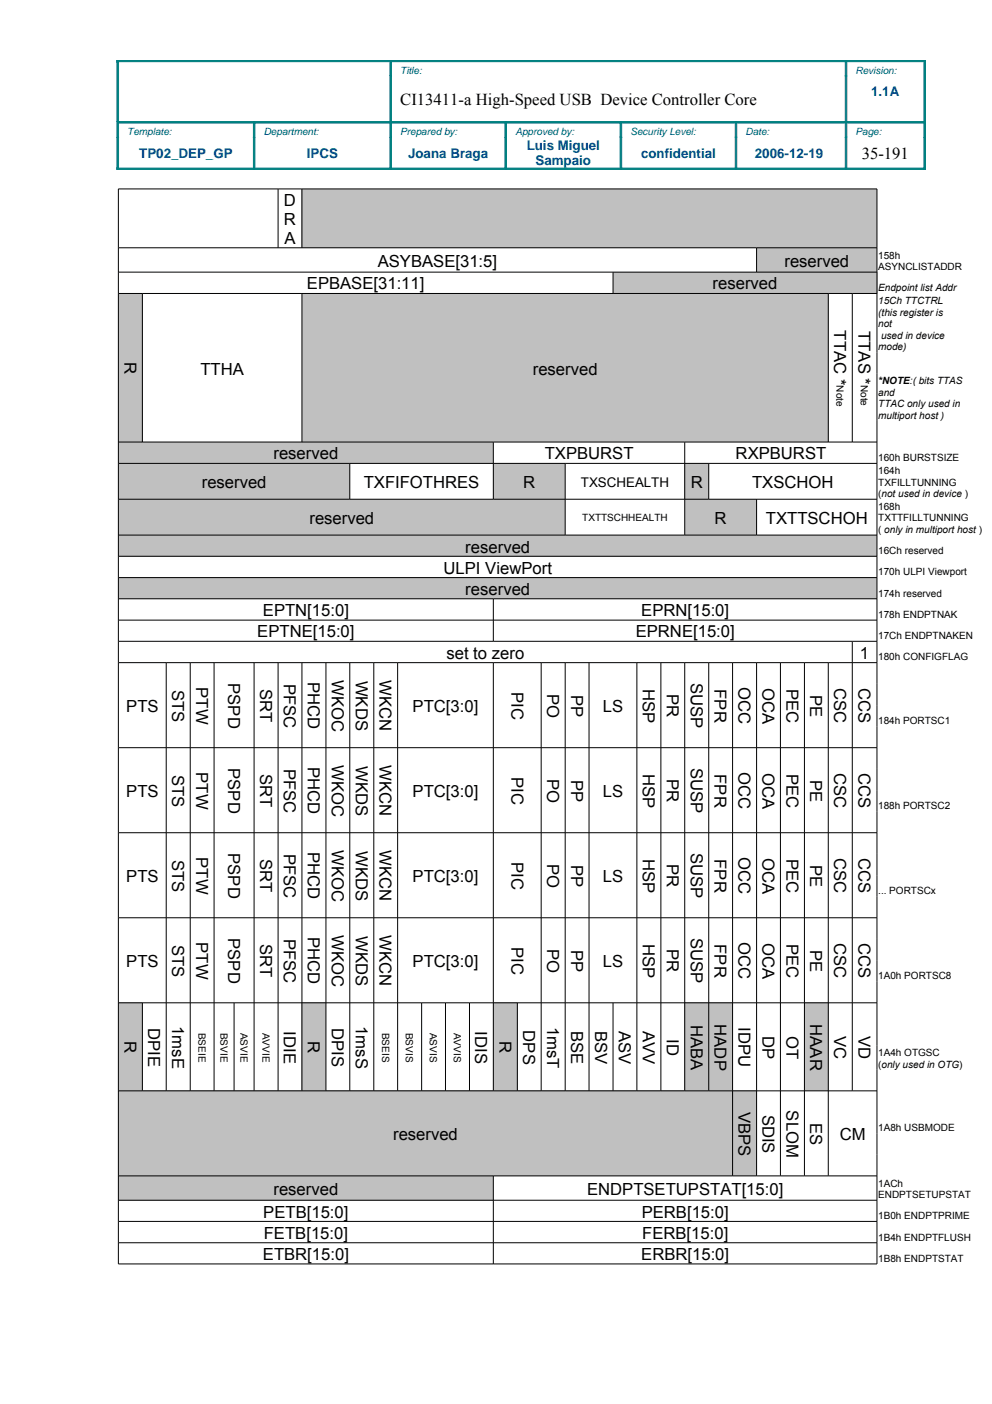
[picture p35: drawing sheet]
<svg xmlns="http://www.w3.org/2000/svg" width="210mm" height="297mm" viewBox="0 0 210 297" stroke-linecap="round" stroke-linejoin="round" font-family="sans-serif">
<defs><g id="words">
<g font-size="3.5">
<text x="84.7" y="22.2">CI13411-a High-Speed USB Device Controller Core</text>
<text x="182.4" y="33.5">35-191</text>
<text x="60.1" y="43.6">D</text>
<text x="60.1" y="47.6">R</text>
<text x="60.2" y="51.7">A</text>
<text x="79.9" y="56.4">ASYBASE[31:5]</text>
<text x="166" y="56.4">reserved</text>
<text x="64.9" y="61.2">EPBASE[31:11]</text>
<text x="150.8" y="61.2">reserved</text>
<text x="176.5" y="69.9" transform="rotate(90 176.5 69.9)">TTAC *</text>
<text x="181.7" y="70" transform="rotate(90 181.7 70)">TTAS *</text>
<text x="26.3" y="76.7" transform="rotate(90 26.3 76.7)">R</text>
<text x="42.4" y="79.2">TTHA</text>
<text x="112.7" y="79.2">reserved</text>
<text x="57.9" y="97.2">reserved</text>
<text x="115.3" y="97.2">TXPBURST</text>
<text x="155.6" y="97.2">RXPBURST</text>
<text x="42.7" y="103.3">reserved</text>
<text x="77" y="103.3">TXFIFOTHRES</text>
<text x="110.7" y="103.3">R</text>
<text x="146.2" y="103.3">R</text>
<text x="159.1" y="103.3">TXSCHOH</text>
<text x="65.5" y="110.8">reserved</text>
<text x="151.2" y="110.8">R</text>
<text x="162.1" y="110.8">TXTTSCHOH</text>
<text x="98.5" y="116.9">reserved</text>
<text x="93.8" y="121.4">ULPI ViewPort</text>
<text x="98.5" y="125.9">reserved</text>
<text x="55.6" y="130.4">EPTN[15:0]</text>
<text x="135.7" y="130.4">EPRN[15:0]</text>
<text x="54.4" y="134.9">EPTNE[15:0]</text>
<text x="134.5" y="134.9">EPRNE[15:0]</text>
<text x="70.2" y="143.8" transform="rotate(90 70.2 143.8)">WKOC</text>
<text x="80.3" y="143.9" transform="rotate(90 80.3 143.9)">WKCN</text>
<text x="94.5" y="139.3">set to zero</text>
<text x="182" y="139.3">1</text>
<text x="36.4" y="145.9" transform="rotate(90 36.4 145.9)">STS</text>
<text x="41.5" y="145.4" transform="rotate(90 41.5 145.4)">PTW</text>
<text x="48.3" y="144.5" transform="rotate(90 48.3 144.5)">PSPD</text>
<text x="55" y="145.8" transform="rotate(90 55 145.8)">SRT</text>
<text x="60.1" y="144.6" transform="rotate(90 60.1 144.6)">PFSC</text>
<text x="65.2" y="144.3" transform="rotate(90 65.2 144.3)">PHCD</text>
<text x="75.3" y="144" transform="rotate(90 75.3 144)">WKDS</text>
<text x="108.2" y="146.4" transform="rotate(90 108.2 146.4)">PIC</text>
<text x="115.8" y="146.8" transform="rotate(90 115.8 146.8)">PO</text>
<text x="120.8" y="147" transform="rotate(90 120.8 147)">PP</text>
<text x="136" y="145.7" transform="rotate(90 136 145.7)">HSP</text>
<text x="141.1" y="146.9" transform="rotate(90 141.1 146.9)">PR</text>
<text x="146.2" y="144.5" transform="rotate(90 146.2 144.5)">SUSP</text>
<text x="151.2" y="145.8" transform="rotate(90 151.2 145.8)">FPR</text>
<text x="156.3" y="145.4" transform="rotate(90 156.3 145.4)">OCC</text>
<text x="161.3" y="145.5" transform="rotate(90 161.3 145.5)">OCA</text>
<text x="166.4" y="145.7" transform="rotate(90 166.4 145.7)">PEC</text>
<text x="171.4" y="147" transform="rotate(90 171.4 147)">PE</text>
<text x="176.5" y="145.6" transform="rotate(90 176.5 145.6)">CSC</text>
<text x="181.7" y="145.6" transform="rotate(90 181.7 145.6)">CCS</text>
<text x="26.7" y="150.6">PTS</text>
<text x="87.3" y="150.6">PTC[3:0]</text>
<text x="127.6" y="150.6">LS</text>
<text x="70.2" y="161.8" transform="rotate(90 70.2 161.8)">WKOC</text>
<text x="80.3" y="161.9" transform="rotate(90 80.3 161.9)">WKCN</text>
<text x="36.4" y="163.9" transform="rotate(90 36.4 163.9)">STS</text>
<text x="41.5" y="163.4" transform="rotate(90 41.5 163.4)">PTW</text>
<text x="48.3" y="162.5" transform="rotate(90 48.3 162.5)">PSPD</text>
<text x="55" y="163.8" transform="rotate(90 55 163.8)">SRT</text>
<text x="60.1" y="162.6" transform="rotate(90 60.1 162.6)">PFSC</text>
<text x="65.2" y="162.3" transform="rotate(90 65.2 162.3)">PHCD</text>
<text x="75.3" y="162" transform="rotate(90 75.3 162)">WKDS</text>
<text x="108.2" y="164.4" transform="rotate(90 108.2 164.4)">PIC</text>
<text x="115.8" y="164.8" transform="rotate(90 115.8 164.8)">PO</text>
<text x="120.8" y="165" transform="rotate(90 120.8 165)">PP</text>
<text x="136" y="163.7" transform="rotate(90 136 163.7)">HSP</text>
<text x="141.1" y="164.9" transform="rotate(90 141.1 164.9)">PR</text>
<text x="146.2" y="162.5" transform="rotate(90 146.2 162.5)">SUSP</text>
<text x="151.2" y="163.8" transform="rotate(90 151.2 163.8)">FPR</text>
<text x="156.3" y="163.4" transform="rotate(90 156.3 163.4)">OCC</text>
<text x="161.3" y="163.5" transform="rotate(90 161.3 163.5)">OCA</text>
<text x="166.4" y="163.7" transform="rotate(90 166.4 163.7)">PEC</text>
<text x="171.4" y="165" transform="rotate(90 171.4 165)">PE</text>
<text x="176.5" y="163.6" transform="rotate(90 176.5 163.6)">CSC</text>
<text x="181.7" y="163.6" transform="rotate(90 181.7 163.6)">CCS</text>
<text x="26.7" y="168.6">PTS</text>
<text x="87.3" y="168.6">PTC[3:0]</text>
<text x="127.6" y="168.6">LS</text>
<text x="70.2" y="179.8" transform="rotate(90 70.2 179.8)">WKOC</text>
<text x="80.3" y="179.9" transform="rotate(90 80.3 179.9)">WKCN</text>
<text x="36.4" y="181.9" transform="rotate(90 36.4 181.9)">STS</text>
<text x="41.5" y="181.4" transform="rotate(90 41.5 181.4)">PTW</text>
<text x="48.3" y="180.5" transform="rotate(90 48.3 180.5)">PSPD</text>
<text x="55" y="181.8" transform="rotate(90 55 181.8)">SRT</text>
<text x="60.1" y="180.6" transform="rotate(90 60.1 180.6)">PFSC</text>
<text x="65.2" y="180.3" transform="rotate(90 65.2 180.3)">PHCD</text>
<text x="75.3" y="180" transform="rotate(90 75.3 180)">WKDS</text>
<text x="108.2" y="182.4" transform="rotate(90 108.2 182.4)">PIC</text>
<text x="115.8" y="182.8" transform="rotate(90 115.8 182.8)">PO</text>
<text x="120.8" y="183" transform="rotate(90 120.8 183)">PP</text>
<text x="136" y="181.7" transform="rotate(90 136 181.7)">HSP</text>
<text x="141.1" y="182.8" transform="rotate(90 141.1 182.8)">PR</text>
<text x="146.2" y="180.5" transform="rotate(90 146.2 180.5)">SUSP</text>
<text x="151.2" y="181.8" transform="rotate(90 151.2 181.8)">FPR</text>
<text x="156.3" y="181.4" transform="rotate(90 156.3 181.4)">OCC</text>
<text x="161.3" y="181.5" transform="rotate(90 161.3 181.5)">OCA</text>
<text x="166.4" y="181.7" transform="rotate(90 166.4 181.7)">PEC</text>
<text x="171.4" y="183" transform="rotate(90 171.4 183)">PE</text>
<text x="176.5" y="181.6" transform="rotate(90 176.5 181.6)">CSC</text>
<text x="181.7" y="181.6" transform="rotate(90 181.7 181.6)">CCS</text>
<text x="26.7" y="186.6">PTS</text>
<text x="87.3" y="186.6">PTC[3:0]</text>
<text x="127.6" y="186.6">LS</text>
<text x="70.2" y="197.8" transform="rotate(90 70.2 197.8)">WKOC</text>
<text x="80.3" y="197.9" transform="rotate(90 80.3 197.9)">WKCN</text>
<text x="36.4" y="199.9" transform="rotate(90 36.4 199.9)">STS</text>
<text x="41.5" y="199.4" transform="rotate(90 41.5 199.4)">PTW</text>
<text x="48.3" y="198.5" transform="rotate(90 48.3 198.5)">PSPD</text>
<text x="55" y="199.8" transform="rotate(90 55 199.8)">SRT</text>
<text x="60.1" y="198.6" transform="rotate(90 60.1 198.6)">PFSC</text>
<text x="65.2" y="198.3" transform="rotate(90 65.2 198.3)">PHCD</text>
<text x="75.3" y="198" transform="rotate(90 75.3 198)">WKDS</text>
<text x="108.2" y="200.4" transform="rotate(90 108.2 200.4)">PIC</text>
<text x="115.8" y="200.8" transform="rotate(90 115.8 200.8)">PO</text>
<text x="120.8" y="200.9" transform="rotate(90 120.8 200.9)">PP</text>
<text x="136" y="199.7" transform="rotate(90 136 199.7)">HSP</text>
<text x="141.1" y="200.8" transform="rotate(90 141.1 200.8)">PR</text>
<text x="146.2" y="198.5" transform="rotate(90 146.2 198.5)">SUSP</text>
<text x="151.2" y="199.8" transform="rotate(90 151.2 199.8)">FPR</text>
<text x="156.3" y="199.4" transform="rotate(90 156.3 199.4)">OCC</text>
<text x="161.3" y="199.5" transform="rotate(90 161.3 199.5)">OCA</text>
<text x="166.4" y="199.7" transform="rotate(90 166.4 199.7)">PEC</text>
<text x="171.4" y="200.9" transform="rotate(90 171.4 200.9)">PE</text>
<text x="176.5" y="199.6" transform="rotate(90 176.5 199.6)">CSC</text>
<text x="181.7" y="199.6" transform="rotate(90 181.7 199.6)">CCS</text>
<text x="26.7" y="204.6">PTS</text>
<text x="87.3" y="204.6">PTC[3:0]</text>
<text x="127.6" y="204.6">LS</text>
<text x="26.3" y="220.3" transform="rotate(90 26.3 220.3)">R</text>
<text x="31.4" y="217.5" transform="rotate(90 31.4 217.5)">DPIE</text>
<text x="36.4" y="217.1" transform="rotate(90 36.4 217.1)">1msE</text>
<text x="60.1" y="218.2" transform="rotate(90 60.1 218.2)">IDIE</text>
<text x="65.2" y="220.3" transform="rotate(90 65.2 220.3)">R</text>
<text x="70.2" y="217.5" transform="rotate(90 70.2 217.5)">DPIS</text>
<text x="75.3" y="217.1" transform="rotate(90 75.3 217.1)">1msS</text>
<text x="100.6" y="218.2" transform="rotate(90 100.6 218.2)">IDIS</text>
<text x="105.7" y="220.3" transform="rotate(90 105.7 220.3)">R</text>
<text x="110.7" y="218" transform="rotate(90 110.7 218)">DPS</text>
<text x="115.8" y="217.2" transform="rotate(90 115.8 217.2)">1msT</text>
<text x="120.8" y="218.1" transform="rotate(90 120.8 218.1)">BSE</text>
<text x="125.9" y="218.1" transform="rotate(90 125.9 218.1)">BSV</text>
<text x="131" y="218.1" transform="rotate(90 131 218.1)">ASV</text>
<text x="136" y="218.1" transform="rotate(90 136 218.1)">AVV</text>
<text x="141.1" y="219.9" transform="rotate(90 141.1 219.9)">ID</text>
<text x="146.2" y="216.8" transform="rotate(90 146.2 216.8)">HABA</text>
<text x="151.2" y="216.7" transform="rotate(90 151.2 216.7)">HADP</text>
<text x="156.3" y="217.4" transform="rotate(90 156.3 217.4)">IDPU</text>
<text x="161.3" y="219.1" transform="rotate(90 161.3 219.1)">DP</text>
<text x="166.4" y="219.1" transform="rotate(90 166.4 219.1)">OT</text>
<text x="171.4" y="216.7" transform="rotate(90 171.4 216.7)">HAAR</text>
<text x="176.5" y="219.1" transform="rotate(90 176.5 219.1)">VC</text>
<text x="181.7" y="219.1" transform="rotate(90 181.7 219.1)">VD</text>
<text x="156.3" y="235.2" transform="rotate(90 156.3 235.2)">VBPS</text>
<text x="161.3" y="235.8" transform="rotate(90 161.3 235.8)">SDIS</text>
<text x="166.4" y="234.9" transform="rotate(90 166.4 234.9)">SLOM</text>
<text x="171.4" y="237.6" transform="rotate(90 171.4 237.6)">ES</text>
<text x="83.2" y="241.2">reserved</text>
<text x="177.7" y="241.2">CM</text>
<text x="55.7" y="257.6">PETB[15:0]</text>
<text x="57.9" y="252.8">reserved</text>
<text x="124.2" y="252.8">ENDPTSETUPSTAT[15:0]</text>
<text x="135.8" y="257.6">PERB[15:0]</text>
<text x="55.8" y="262.1">FETB[15:0]</text>
<text x="135.9" y="262.1">FERB[15:0]</text>
<text x="55.6" y="266.6">ETBR[15:0]</text>
<text x="135.7" y="266.6">ERBR[15:0]</text>
</g>
<g font-size="2.8" fill="#004186">
<text x="184.4" y="20.3">1.1A</text>
<text x="29.5" y="33.3">TP02_DEP_GP</text>
<text x="64.9" y="33.3">IPCS</text>
<text x="86.4" y="33.3">Joana Braga</text>
<text x="111.4" y="31.7">Luis Miguel</text>
<text x="113.3" y="35">Sampaio</text>
<text x="135.6" y="33.3">confidential</text>
<text x="159.7" y="33.3">2006-12-19</text>
</g>
<text font-size="2.8" x="122.9" y="103">TXSCHEALTH</text>
<g font-size="2.1" fill="#004186">
<text x="84.7" y="15.6">Title:</text>
<text x="181" y="15.6">Revision:</text>
<text x="26.9" y="28.6">Template:</text>
<text x="55.8" y="28.6">Department:</text>
<text x="84.7" y="28.6">Prepared by:</text>
<text x="109" y="28.6">Approved by:</text>
<text x="133.4" y="28.6">Security Level:</text>
<text x="157.8" y="28.6">Date:</text>
<text x="181" y="28.6">Page:</text>
</g>
<g font-size="2.1">
<text x="185.8" y="54.7">158h</text>
<text x="185.8" y="57.1">ASYNCLISTADDR</text>
<text x="185.8" y="61.6">Endpoint list Addr</text>
<text x="185.8" y="64.3">15Ch TTCTRL</text>
<text x="185.8" y="66.8">(this register is</text>
<text x="185.8" y="69.2">not</text>
<text x="186.4" y="71.6">used in device</text>
<text x="185.8" y="74.1">mode)</text>
<text x="177" y="81.5" transform="rotate(90 177 81.5)">Note</text>
<text x="182.2" y="81.4" transform="rotate(90 182.2 81.4)">Note</text>
<text x="185.8" y="81.3">*NOTE:( bits TTAS</text>
<text x="185.8" y="83.7">and</text>
<text x="185.8" y="86.1">TTAC only used in</text>
<text x="185.8" y="88.6">multiport host )</text>
<text x="185.8" y="97.6">160h BURSTSIZE</text>
<text x="185.8" y="100.3">164h</text>
<text x="185.8" y="102.7">TXFILLTUNNING</text>
<text x="185.8" y="105.2">(not used in device )</text>
<text x="185.8" y="107.9">168h</text>
<text x="123.2" y="110.3">TXTTSCHHEALTH</text>
<text x="185.8" y="110.3">TXTTFILLTUNNING</text>
<text x="185.8" y="112.7">( only in multiport host )</text>
<text x="185.8" y="117.3">16Ch reserved</text>
<text x="185.8" y="121.7">170h ULPI Viewport</text>
<text x="185.8" y="126.3">174h reserved</text>
<text x="185.8" y="130.7">178h ENDPTNAK</text>
<text x="185.8" y="135.3">17Ch ENDPTNAKEN</text>
<text x="185.8" y="139.7">180h CONFIGFLAG</text>
<text x="185.8" y="153.2">184h PORTSC1</text>
<text x="185.8" y="171.2">188h PORTSC2</text>
<text x="185.8" y="189.2">... PORTSCx</text>
<text x="185.8" y="207.2">1A0h PORTSC8</text>
<text x="42" y="218.5" transform="rotate(90 42 218.5)">BSEIE</text>
<text x="46.6" y="218.5" transform="rotate(90 46.6 218.5)">BSVIE</text>
<text x="50.9" y="218.5" transform="rotate(90 50.9 218.5)">ASVIE</text>
<text x="55.5" y="218.5" transform="rotate(90 55.5 218.5)">AVVIE</text>
<text x="80.9" y="218.5" transform="rotate(90 80.9 218.5)">BSEIS</text>
<text x="85.9" y="218.5" transform="rotate(90 85.9 218.5)">BSVIS</text>
<text x="91" y="218.5" transform="rotate(90 91 218.5)">ASVIS</text>
<text x="96" y="218.5" transform="rotate(90 96 218.5)">AVVIS</text>
<text x="185.8" y="223.4">1A4h OTGSC</text>
<text x="185.8" y="225.8">(only used in OTG)</text>
<text x="185.8" y="239.3">1A8h USBMODE</text>
<text x="185.8" y="251">1ACh</text>
<text x="185.8" y="253.5">ENDPTSETUPSTAT</text>
<text x="185.8" y="258">1B0h ENDPTPRIME</text>
<text x="185.8" y="262.5">1B4h ENDPTFLUSH</text>
<text x="185.8" y="267">1B8h ENDPTSTAT</text>
</g>
</g></defs>
<g fill="#c0c0c0">
<path d="M63.9 40h121.7v12.4h-121.7z" fill-rule="evenodd"/>
<path d="M160.1 52.4h25.5v5.2h-25.5z" fill-rule="evenodd"/>
<path d="M129.7 57.6h55.9v4.5h-55.9z" fill-rule="evenodd"/>
<path d="M25 62.1h5.1v31.4h-5.1z" fill-rule="evenodd"/>
<path d="M63.9 62.1h111.4v31.4h-111.4z" fill-rule="evenodd"/>
<path d="M25 93.5h79.4v4.5h-79.4z" fill-rule="evenodd"/>
<path d="M25 98h49v7.6h-49z" fill-rule="evenodd"/>
<path d="M104.4 98h15.2v7.6h-15.2z" fill-rule="evenodd"/>
<path d="M144.9 98h5.1v7.6h-5.1z" fill-rule="evenodd"/>
<path d="M25 105.6h94.6v7.6h-94.6z" fill-rule="evenodd"/>
<path d="M144.9 105.6h15.2v7.6h-15.2z" fill-rule="evenodd"/>
<path d="M25 113.2h160.6v4.5h-160.6z" fill-rule="evenodd"/>
<path d="M25 122.2h160.6v4.5h-160.6z" fill-rule="evenodd"/>
<path d="M25 212.2h5.1v18.6h-5.1z" fill-rule="evenodd"/>
<path d="M63.9 212.2h5.1v18.6h-5.1z" fill-rule="evenodd"/>
<path d="M104.4 212.2h5.1v18.6h-5.1z" fill-rule="evenodd"/>
<path d="M144.9 212.2h5.1v18.6h-5.1z" fill-rule="evenodd"/>
<path d="M150 212.2h5v18.6h-5z" fill-rule="evenodd"/>
<path d="M170.2 212.2h5.1v18.6h-5.1z" fill-rule="evenodd"/>
<path d="M25 230.8h130v18h-130z" fill-rule="evenodd"/>
<path d="M155 230.8h5.1v18h-5.1z" fill-rule="evenodd"/>
<path d="M25 248.8h79.4v5.1h-79.4z" fill-rule="evenodd"/>
</g>
<g fill="#008080" stroke="#008080" stroke-width=".21">
<path d="M179 12.7h16.8v.4h-16.8z" fill-rule="evenodd"/>
<path d="M24.7 12.7h58v.4h-58z" fill-rule="evenodd"/>
<path d="M82.7 12.7h96.3v.4h-96.3z" fill-rule="evenodd"/>
<path d="M179 25.7h16.5v.3h-16.5z" fill-rule="evenodd"/>
<path d="M53.8 25.7h28.9v.3h-28.9z" fill-rule="evenodd"/>
<path d="M155.7 25.7h23.3v.3h-23.3z" fill-rule="evenodd"/>
<path d="M25.1 25.7h28.7v.3h-28.7z" fill-rule="evenodd"/>
<path d="M82.7 25.7h24.3v.3h-24.3z" fill-rule="evenodd"/>
<path d="M107 25.7h24.4v.3h-24.4z" fill-rule="evenodd"/>
<path d="M131.4 25.7h24.3v.3h-24.3z" fill-rule="evenodd"/>
<path d="M179 35.6h16.8v.3h-16.8z" fill-rule="evenodd"/>
<path d="M24.7 35.6h29.1v.3h-29.1z" fill-rule="evenodd"/>
<path d="M53.8 35.6h28.9v.3h-28.9z" fill-rule="evenodd"/>
<path d="M82.7 35.6h24.3v.3h-24.3z" fill-rule="evenodd"/>
<path d="M107 35.6h24.4v.3h-24.4z" fill-rule="evenodd"/>
<path d="M131.4 35.6h24.3v.3h-24.3z" fill-rule="evenodd"/>
<path d="M155.7 35.6h23.3v.3h-23.3z" fill-rule="evenodd"/>
<path d="M24.7 29.1h.4v6.8h-.4z" fill-rule="evenodd"/>
<path d="M24.7 12.7h.4v13h-.4z" fill-rule="evenodd"/>
<path d="M24.7 25.7h.4v3.4h-.4z" fill-rule="evenodd"/>
<path d="M53.6 26.1h.3v3h-.3z" fill-rule="evenodd"/>
<path d="M53.6 29.1h.3v6.4h-.3z" fill-rule="evenodd"/>
<path d="M82.5 16.1h.3v9.6h-.3z" fill-rule="evenodd"/>
<path d="M82.5 13.1h.3v3h-.3z" fill-rule="evenodd"/>
<path d="M82.5 25.7h.3v3.4h-.3z" fill-rule="evenodd"/>
<path d="M82.5 29.1h.3v6.4h-.3z" fill-rule="evenodd"/>
<path d="M106.9 26.1h.3v3h-.3z" fill-rule="evenodd"/>
<path d="M106.9 29.1h.3v6.4h-.3z" fill-rule="evenodd"/>
<path d="M131.2 26.1h.4v3h-.4z" fill-rule="evenodd"/>
<path d="M131.2 29.1h.4v6.4h-.4z" fill-rule="evenodd"/>
<path d="M155.6 26.1h.3v3h-.3z" fill-rule="evenodd"/>
<path d="M155.6 29.1h.3v6.4h-.3z" fill-rule="evenodd"/>
<path d="M178.9 13.1h.3v3h-.3z" fill-rule="evenodd"/>
<path d="M178.9 16.1h.3v9.6h-.3z" fill-rule="evenodd"/>
<path d="M178.9 25.7h.3v3.4h-.3z" fill-rule="evenodd"/>
<path d="M178.9 29.1h.3v6.4h-.3z" fill-rule="evenodd"/>
<path d="M195.5 29.1h.3v6.8h-.3z" fill-rule="evenodd"/>
<path d="M195.5 16.1h.3v9.6h-.3z" fill-rule="evenodd"/>
<path d="M195.5 12.7h.3v3.4h-.3z" fill-rule="evenodd"/>
<path d="M195.5 25.7h.3v3.4h-.3z" fill-rule="evenodd"/>
</g>
<g fill="none" stroke="#000" stroke-width=".21">
<path d="M25 40h160.6v227.4h-160.6zM25.1 52.4h160.5M25.1 57.6h160.5M58.8 40v12.4M63.9 40v12.4M129.7 57.6v4.5M160.1 52.5v5.1M25.1 62.1h160.5M30.1 62.1v31.4M63.9 62.1v31.4M175.3 62.1v31.4M180.3 62.1v31.4"/>
<path d="M25.1 93.5h160.5M25.1 98h160.5M74 98v7.6M104.4 93.6v12M119.6 98v15.2M144.9 93.6v19.6M150 98v7.6M25.1 105.6h160.5M25.1 113.2h160.5M25.1 117.7h160.5M160.1 105.6v7.6M25.1 122.2h160.5"/>
<path d="M25.1 126.7h160.5M25.1 131.2h160.5M25.1 135.7h160.5M104.4 126.7v9M180.3 135.7v95.1M25.1 140.2h160.5M25.1 158.2h160.5M35.2 140.2v90.6M40.3 140.2v90.6M45.3 140.2v90.6M53.8 140.2v90.6M58.8 140.2v90.6"/>
<path d="M63.9 140.2v90.6M69 140.2v90.6M74 140.2v90.6M79.1 140.2v90.6M84.1 140.2v90.6M104.4 140.2v90.6M114.5 140.2v90.6M119.6 140.2v90.6M124.6 140.2v90.6M134.8 140.2v90.6M139.8 140.2v90.6M144.9 140.2v90.6"/>
<path d="M150 140.2v90.6M155 140.2v108.5M160.1 140.2v108.5M165.1 140.2v108.5M170.2 140.2v108.5M175.3 140.2v108.5M25.1 176.2h160.5M25.1 194.2h160.5M25.1 212.2h160.5M30.1 212.2v18.6M49.5 212.2v18.6M89.2 212.2v18.6"/>
<path d="M94.3 212.2v18.6M99.3 212.2v18.6M109.5 212.2v18.6M129.7 212.2v18.6M25.1 230.8h160.5M25.1 248.8h160.5M25.1 253.9h160.5M25.1 258.4h160.5M104.4 248.8v18.6M25.1 262.9h160.5"/>
</g>
<use href="#words"/>
</svg>
